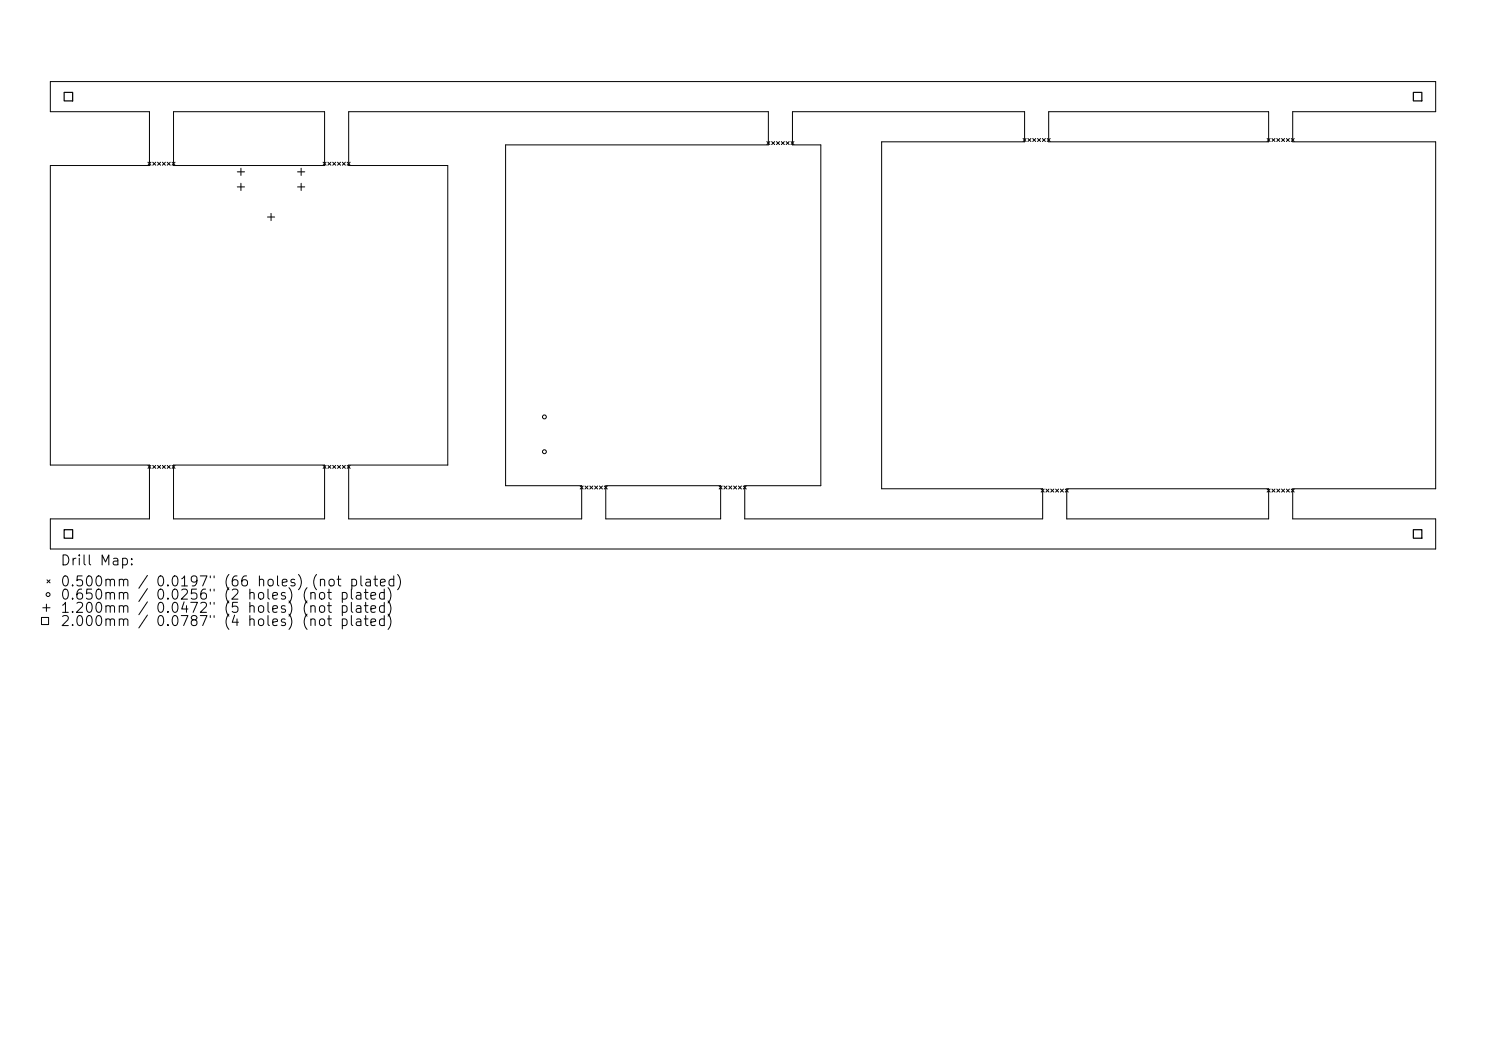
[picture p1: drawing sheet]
<svg xmlns="http://www.w3.org/2000/svg" width="297mm" height="210mm" viewBox="0 0 297 210" stroke-linecap="round" stroke-linejoin="round" font-family="sans-serif">
<defs><g id="words">
<g font-size="2">
<text x="11.9" y="113.5">Drill Map:</text>
<text x="11.9" y="117.7">0.500mm / 0.0197&quot; (66 holes) (not plated)</text>
<text x="11.9" y="120.3">0.650mm / 0.0256&quot; (2 holes) (not plated)</text>
<text x="11.9" y="123">1.200mm / 0.0472&quot; (5 holes) (not plated)</text>
<text x="11.9" y="125.6">2.000mm / 0.0787&quot; (4 holes) (not plated)</text>
</g>
</g></defs>
<g fill="none" stroke="#000" stroke-width=".2">
<path d="M10.1 16.3h276.8v6h-28.5v6h28.5v69.4h-28.5v6h28.5v6h-276.8v-6h19.8v-10.8h-19.8v-59.8h19.8v-10.8h-19.8zM29.6 32.4l.6 .6M30.2 32.4l-.6 .6M30.5 32.4l.6 .6M31.1 32.4l-.6 .6M31.5 32.4l.6 .6M32.1 32.4l-.6 .6M32.5 32.4l.6 .6M33.1 32.4l-.6 .6M33.4 32.4l.6 .6M34 32.4l-.6 .6M34.4 32.4l.6 .6"/>
<path d="M34.7 22.3h30.2v10.8h-30.2zM35 32.4l-.6 .6M47.4 34.3h1.5M47.4 37.3h1.5M48.2 33.6v1.5M48.2 36.6v1.5M59.5 34.3h1.4M59.5 37.3h1.4M60.2 33.6v1.5M60.2 36.6v1.5M64.6 32.4l.6 .6M65.2 32.4l-.6 .6"/>
<path d="M65.5 32.4l.6 .6M66.1 32.4l-.6 .6M66.5 32.4l.6 .6M67.1 32.4l-.6 .6M67.5 32.4l.6 .6M68.1 32.4l-.6 .6M68.4 32.4l.6 .6M69 32.4l-.6 .6M69.4 32.4l.6 .6M69.7 22.3h83.9v6.7h-52.5v68.1h15.2v6.6h-46.6v-10.8h19.8v-59.8h-19.8zM70 32.4l-.6 .6M153.3 28.3l.6 .6"/>
<path d="M153.9 28.3l-.6 .6M154.2 28.3l.6 .6M154.8 28.3l-.6 .6M155.2 28.3l.6 .6M155.8 28.3l-.6 .6M156.2 28.3l.6 .6M156.8 28.3l-.6 .6M157.1 28.3l.6 .6M157.7 28.3l-.6 .6M158.1 28.3l.6 .6M158.4 22.3h46.4v6h-28.6v69.4h32.2v6h-59.6v-6.6h15.3v-68.1h-5.7zM158.7 28.3l-.6 .6"/>
<path d="M204.5 27.7l.6 .6M205.1 27.7l-.6 .6M205.4 27.7l.6 .6M206 27.7l-.6 .6M206.4 27.7l.6 .6M207 27.7l-.6 .6M207.4 27.7l.6 .6M208 27.7l-.6 .6M208.3 27.7l.6 .6M208.9 27.7l-.6 .6M209.3 27.7l.6 .6M209.6 22.3h44v6h-44z"/>
<path d="M209.9 27.7l-.6 .6M253.3 27.7l.6 .6M253.9 27.7l-.6 .6M254.2 27.7l.6 .6M254.8 27.7l-.6 .6M255.2 27.7l.6 .6M255.8 27.7l-.6 .6M256.1 27.7l.6 .6M256.7 27.7l-.6 .6M257.1 27.7l.6 .6M257.7 27.7l-.6 .6M258.1 27.7l.6 .6"/>
<path d="M258.7 27.7l-.6 .6M53.4 43.4h1.5M54.2 42.6v1.5M29.6 93l.6 .6M30.2 93l-.6 .6M30.5 93l.6 .6M31.1 93l-.6 .6M31.5 93l.6 .6M32.1 93l-.6 .6M32.5 93l.6 .6M33.1 93l-.6 .6M33.4 93l.6 .6"/>
<path d="M34 93l-.6 .6M34.4 93l.6 .6M34.7 92.9h30.2v10.8h-30.2zM35 93l-.6 .6M64.6 93l.6 .6M65.2 93l-.6 .6M65.5 93l.6 .6M66.1 93l-.6 .6M66.5 93l.6 .6M67.1 93l-.6 .6M67.5 93l.6 .6M68.1 93l-.6 .6"/>
<path d="M68.4 93l.6 .6M69 93l-.6 .6M69.4 93l.6 .6M70 93l-.6 .6M116 97.1l.6 .6M116.6 97.1l-.6 .6M116.9 97.1l.6 .6M117.5 97.1l-.6 .6M117.9 97.1l.6 .6M118.5 97.1l-.6 .6M118.8 97.1l.6 .6M119.4 97.1l-.6 .6"/>
<path d="M119.8 97.1l.6 .6M120.4 97.1l-.6 .6M120.8 97.1l.6 .6M121.1 97.1h22.9v6.6h-22.9zM121.4 97.1l-.6 .6M143.7 97.1l.6 .6M144.3 97.1l-.6 .6M144.7 97.1l.6 .6M145.3 97.1l-.6 .6M145.7 97.1l.6 .6M146.3 97.1l-.6 .6M146.6 97.1l.6 .6"/>
<path d="M147.2 97.1l-.6 .6M147.6 97.1l.6 .6M148.2 97.1l-.6 .6M148.5 97.1l.6 .6M149.1 97.1l-.6 .6M208.1 97.7l.6 .6M208.7 97.7l-.6 .6M209.1 97.7l.6 .6M209.7 97.7l-.6 .6M210 97.7l.6 .6M210.6 97.7l-.6 .6M211 97.7l.6 .6"/>
<path d="M211.6 97.7l-.6 .6M211.9 97.7l.6 .6M212.5 97.7l-.6 .6M212.9 97.7l.6 .6M213.2 97.7h40.4v6h-40.4zM213.5 97.7l-.6 .6M253.3 97.7l.6 .6M253.9 97.7l-.6 .6M254.2 97.7l.6 .6M254.8 97.7l-.6 .6M255.2 97.7l.6 .6M255.8 97.7l-.6 .6"/>
<path d="M256.1 97.7l.6 .6M256.7 97.7l-.6 .6M257.1 97.7l.6 .6M257.7 97.7l-.6 .6M258.1 97.7l.6 .6M258.7 97.7l-.6 .6M9.4 115.9l.6 .6M10 115.9l-.6 .6M8.3 123.4h1.4v1.4h-1.4zM8.6 121.4h1.4M9.3 120.7v1.5"/>
<circle cx="108.8" cy="83.3" r=".39"/>
<circle cx="108.8" cy="90.3" r=".39"/>
<circle cx="9.6" cy="118.8" r=".39"/>
</g>
<path d="M12.8 18.5h1.7v1.7h-1.7zM282.5 18.5h1.7v1.7h-1.7zM12.8 105.8h1.7v1.7h-1.7zM282.5 105.8h1.7v1.7h-1.7z" fill="none" stroke="#000" stroke-width=".24"/>
<use href="#words"/>
</svg>
